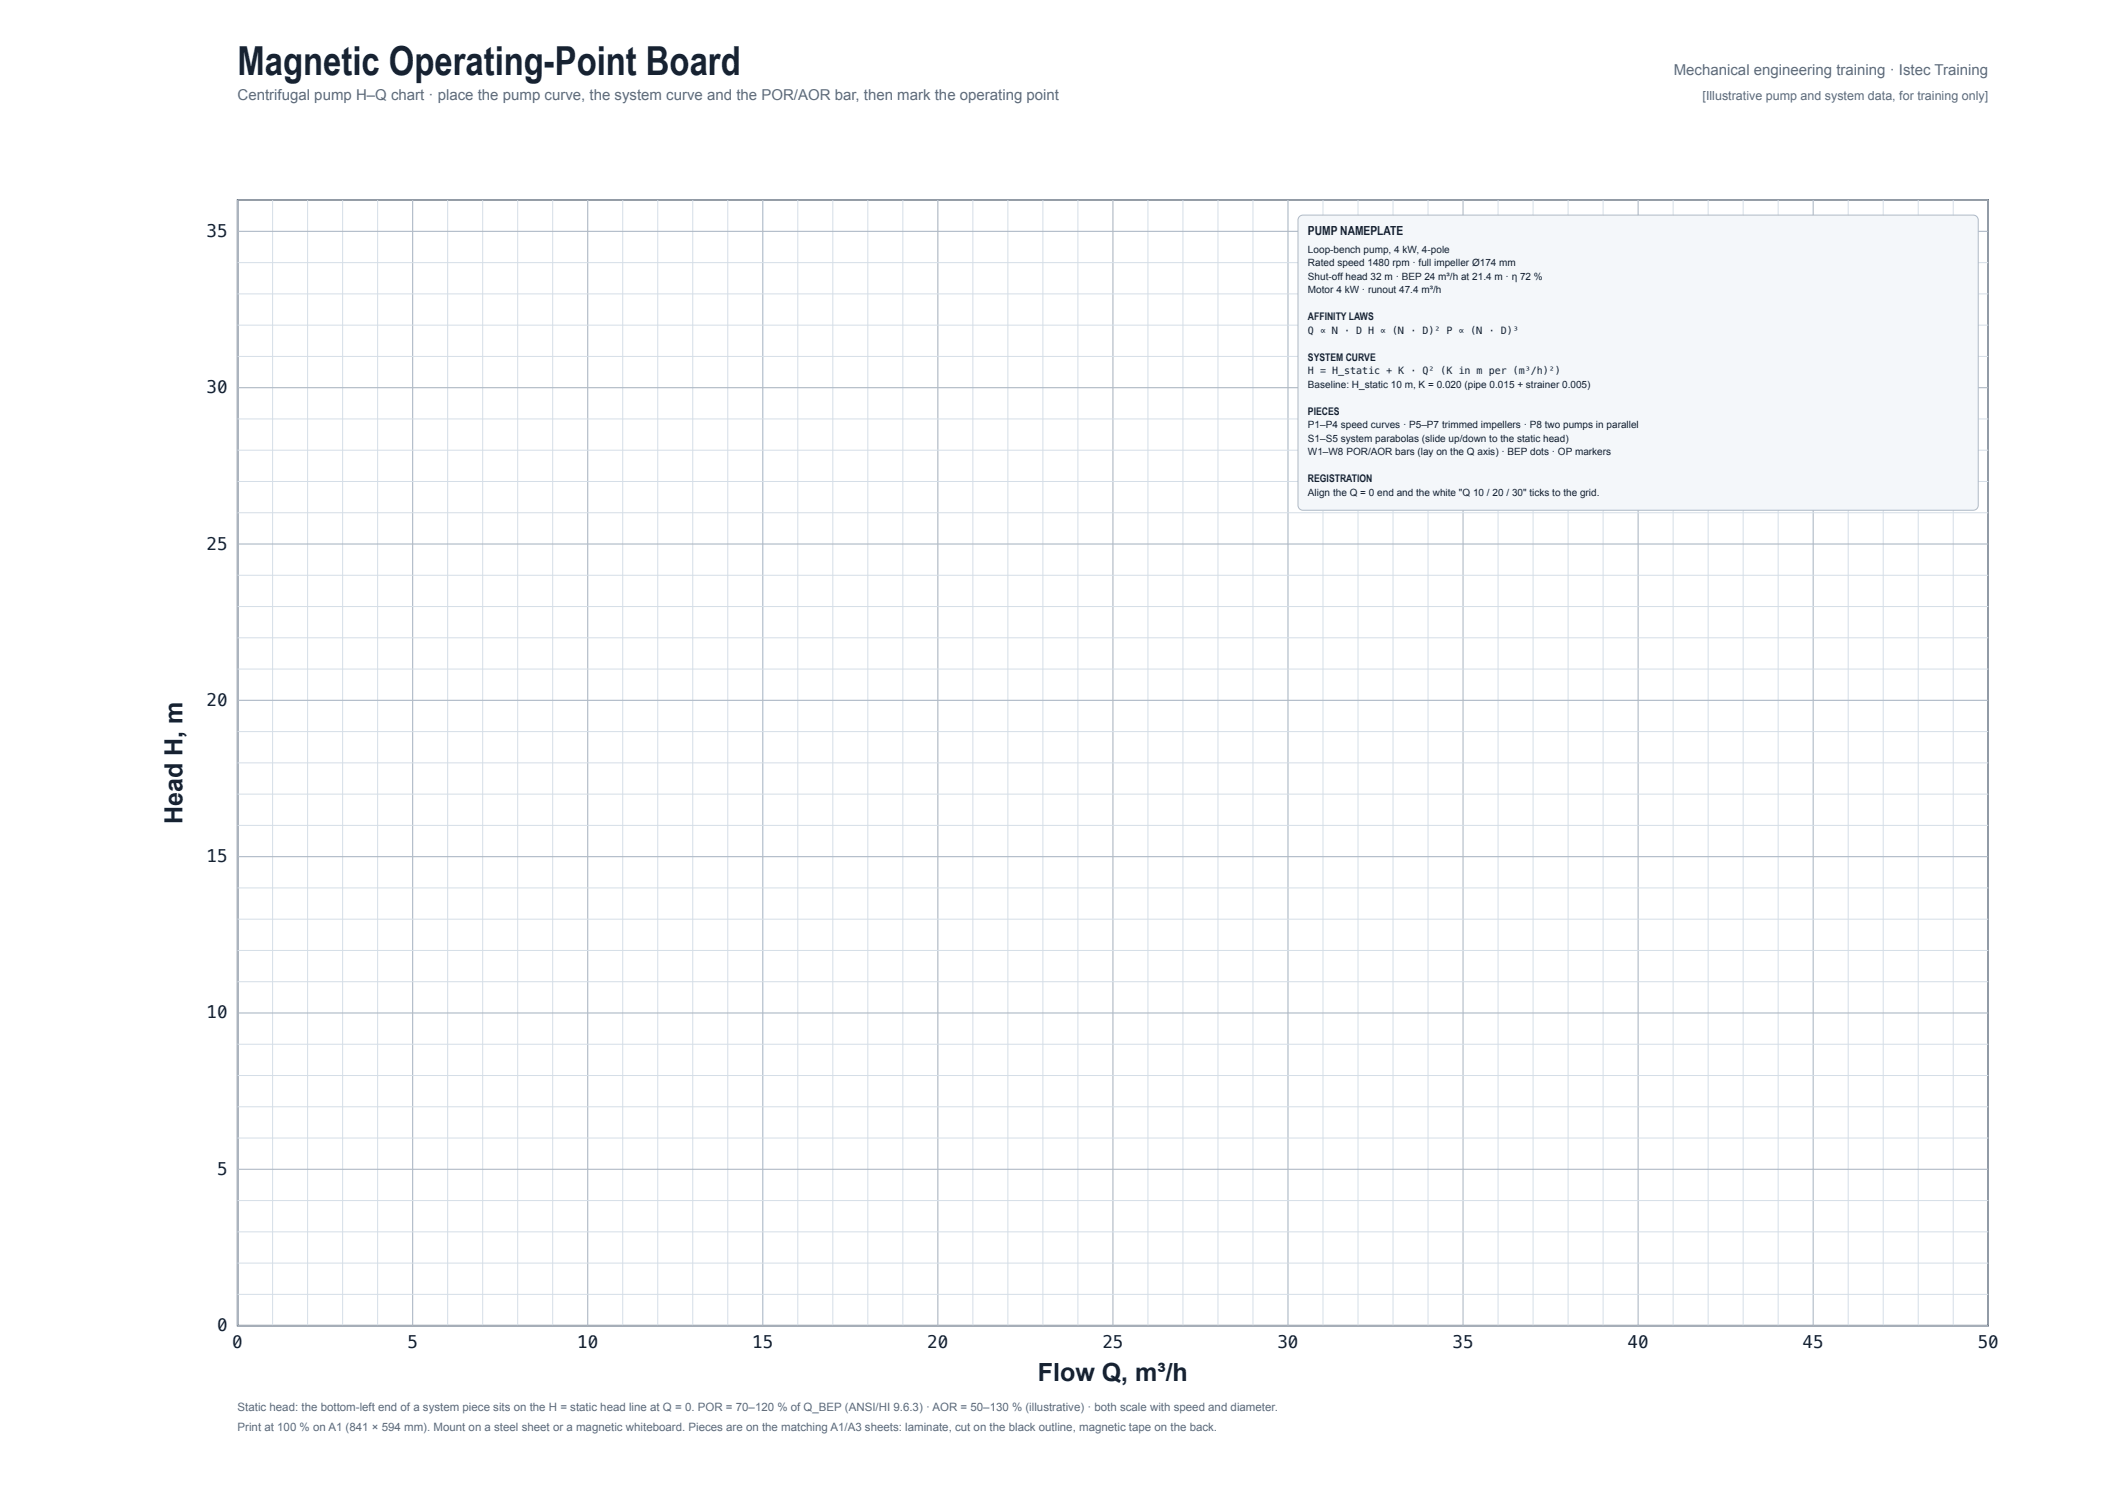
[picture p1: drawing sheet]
<svg xmlns="http://www.w3.org/2000/svg" width="841mm" height="594mm" viewBox="0 0 841 594" stroke-linecap="round" stroke-linejoin="round" font-family="sans-serif">
<defs><g id="words">
<text font-size="16" fill="#172231" x="95" y="30">Magnetic Operating-Point Board</text>
<g font-size="10" fill="#172231">
<text x="73" y="329.4" transform="rotate(-90 73 329.4)">Head H, m</text>
<text x="415.1" y="552">Flow Q, m³/h</text>
</g>
<g font-size="7" fill="#172231">
<text x="82.6" y="94.7">35</text>
<text x="82.6" y="157.2">30</text>
<text x="82.6" y="219.7">25</text>
<text x="82.6" y="282.2">20</text>
<text x="82.6" y="344.7">15</text>
<text x="82.6" y="407.2">10</text>
<text x="86.8" y="469.7">5</text>
<text x="86.8" y="532.2">0</text>
<text x="92.9" y="539">0</text>
<text x="162.9" y="539">5</text>
<text x="230.8" y="539">10</text>
<text x="300.8" y="539">15</text>
<text x="370.8" y="539">20</text>
<text x="440.8" y="539">25</text>
<text x="510.8" y="539">30</text>
<text x="580.9" y="539">35</text>
<text x="650.9" y="539">40</text>
<text x="720.9" y="539">45</text>
<text x="790.9" y="539">50</text>
</g>
<g font-size="6" fill="#5b6b7c">
<text x="669.3" y="30">Mechanical engineering training · Istec Training</text>
<text x="95" y="40">Centrifugal pump H–Q chart · place the pump curve, the system curve and the POR/AOR bar, then mark the operating point</text>
</g>
<text font-size="5" fill="#5b6b7c" x="680.9" y="40">[Illustrative pump and system data, for training only]</text>
<g font-size="5" fill="#172231">
<text x="523.1" y="94">PUMP NAMEPLAT</text>
<text x="558.5" y="94">E</text>
</g>
<g font-size="4.6" fill="#5b6b7c">
<text x="95" y="564">Static head: the bottom-left end of a system piece sits on the H = static head line at Q = 0. POR = 70–120 % of Q_BEP (ANSI/HI 9.6.3) · AOR = 50–130 % (illustrative) · both scale with speed and diameter.</text>
<text x="95" y="572">Print at 100 % on A1 (841 × 594 mm). Mount on a steel sheet or a magnetic whiteboard. Pieces are on the matching A1/A3 sheets: laminate, cut on the black outline, magnetic tape on the back.</text>
</g>
<g font-size="4.2" fill="#172231">
<text x="523.1" y="128">AFF</text>
<text x="529.8" y="128">INITY LA</text>
<text x="543.9" y="128">WS</text>
<text x="523.1" y="144.2">SYS</text>
<text x="530" y="144.2">TEM CU</text>
<text x="543.2" y="144.2">RVE</text>
<text x="523.1" y="165.8">PIECES</text>
<text x="523.1" y="192.8">REGISTRATI</text>
<text x="543.7" y="192.8">ON</text>
</g>
<g font-size="4" fill="#172231">
<text x="523.1" y="101">Loo</text>
<text x="529.7" y="101">p-bench</text>
<text x="545.3" y="101">pump,</text>
<text x="557.5" y="101">4 kW, 4-</text>
<text x="572.2" y="101">pole</text>
<text x="523.1" y="106.4">Rat</text>
<text x="529.3" y="106.4">ed spee</text>
<text x="543.5" y="106.4">d 1480 r</text>
<text x="558.2" y="106.4">pm · ful</text>
<text x="571.5" y="106.4">l impelle</text>
<text x="586.2" y="106.4">r Ø174</text>
<text x="599.6" y="106.4">mm</text>
<text x="523.1" y="111.8">Shu</text>
<text x="530.2" y="111.8">t-off head 32 m</text>
<text x="558.1" y="111.8">· BEP 2</text>
<text x="571.8" y="111.8">4 m³/h at 21.4 m · η 72</text>
<text x="613.4" y="111.8">%</text>
<text x="523.1" y="117.2">Mot</text>
<text x="529.7" y="117.2">or 4 kW</text>
<text x="544.6" y="117.2">· runou</text>
<text x="557.3" y="117.2">t 47.4 m</text>
<text x="571.8" y="117.2">³/h</text>
<text x="523.1" y="133.4">Q ∝ N · D H ∝ (N · D</text>
<text x="571.2" y="133.4">)² P ∝</text>
<text x="588.1" y="133.4">(N ·</text>
<text x="600.1" y="133.4">D)³</text>
<text x="523.1" y="149.6">H = H_static +</text>
<text x="559.2" y="149.6">K · Q</text>
<text x="571.2" y="149.6">² (K i</text>
<text x="585.7" y="149.6">n m pe</text>
<text x="600.1" y="149.6">r (m³/h)²)</text>
<text x="523.1" y="155">Bas</text>
<text x="530" y="155">eline: H</text>
<text x="543.5" y="155">_static 10 m, K</text>
<text x="571.1" y="155">= 0.020</text>
<text x="585.7" y="155">(pipe 0.015 + st</text>
<text x="613.4" y="155">rainer 0.</text>
<text x="628" y="155">005)</text>
<text x="523.1" y="171.2">P1–</text>
<text x="530.2" y="171.2">P4 speed curve</text>
<text x="558" y="171.2">s · P5–P7 trimmed impellers · P8 two p</text>
<text x="627.3" y="171.2">umps in</text>
<text x="642.5" y="171.2">parallel</text>
<text x="523.1" y="176.6">S1–</text>
<text x="530.2" y="176.6">S5 syst</text>
<text x="543.3" y="176.6">em para</text>
<text x="558" y="176.6">bolas (s</text>
<text x="572" y="176.6">lide up/down to</text>
<text x="600" y="176.6">the stat</text>
<text x="613.1" y="176.6">i</text>
<text x="614" y="176.6">c head)</text>
<text x="523.1" y="182">W1–W8 PO</text>
<text x="544.2" y="182">R/AOR</text>
<text x="558" y="182">bars (la</text>
<text x="571.3" y="182">y on the</text>
<text x="586.6" y="182">Q axis)</text>
<text x="600.4" y="182">· BEP d</text>
<text x="614.1" y="182">ots · OP markers</text>
<text x="523.1" y="198.2">Alig</text>
<text x="529.7" y="198.2">n the Q</text>
<text x="544" y="198.2">= 0 end</text>
<text x="558.5" y="198.2">and the</text>
<text x="573" y="198.2">white &quot;Q 10 / 2</text>
<text x="599.1" y="198.2">0 / 30&quot; ti</text>
<text x="613.6" y="198.2">cks to the grid.</text>
</g>
</g></defs>
<path d="M95 80h700.1v450h-700.1z" fill="none" stroke="#172231" stroke-width=".6" stroke-linecap="butt"/>
<g fill="none" stroke="#aeb9c6" stroke-width=".45">
<path d="M95 80v450h700.1v-450M165 80v450M235 80v450M305 80v450M375 80v450M445.1 80v450M515.1 80v450M585.1 80v450M655.1 80v450M725.1 80v450M95 92.5h700.1M95 155h700.1"/>
<path d="M95 217.5h700.1M95 280h700.1M95 342.5h700.1M95 405h700.1M95 467.5h700.1"/>
</g>
<g fill="none" stroke="#d5dee7" stroke-width=".4">
<path d="M95 80h700.1M109 80v450M123 80v450M137 80v450M151 80v450M179 80v450M193 80v450M207 80v450M221 80v450M249 80v450M263 80v450M277 80v450"/>
<path d="M291 80v450M319 80v450M333 80v450M347 80v450M361 80v450M389.1 80v450M403.1 80v450M417.1 80v450M431.1 80v450M459.1 80v450M473.1 80v450M487.1 80v450"/>
<path d="M501.1 80v450M529.1 80v450M543.1 80v450M557.1 80v450M571.1 80v450M599.1 80v450M613.1 80v450M627.1 80v450M641.1 80v450M669.1 80v450M683.1 80v450M697.1 80v450"/>
<path d="M711.1 80v450M739.1 80v450M753.1 80v450M767.1 80v450M781.1 80v450M95 117.5h700.1M95 105h700.1M95 130h700.1M95 142.5h700.1M95 180h700.1M95 167.5h700.1M95 192.5h700.1"/>
<path d="M95 205h700.1M95 230h700.1M95 255h700.1M95 242.5h700.1M95 267.5h700.1M95 292.5h700.1M95 317.5h700.1M95 305h700.1M95 330h700.1M95 355h700.1M95 380h700.1M95 367.5h700.1"/>
<path d="M95 392.5h700.1M95 417.5h700.1M95 430h700.1M95 455h700.1M95 442.5h700.1M95 480h700.1M95 492.5h700.1M95 517.5h700.1M95 505h700.1"/>
</g>
<path d="M519.7 86.6l1.4-.6h268a2 2 0 0 1 2 2v114a2 2 0 0 1-2 2h-268a2 2 0 0 1-2-2v-114z" fill="#f4f7fa"/>
<path d="M519.7 86.6l1.4-.6h268a2 2 0 0 1 2 2v114a2 2 0 0 1-2 2h-268a2 2 0 0 1-2-2v-114z" fill="none" stroke="#aeb9c6" stroke-width=".4"/>
<use href="#words"/>
</svg>
